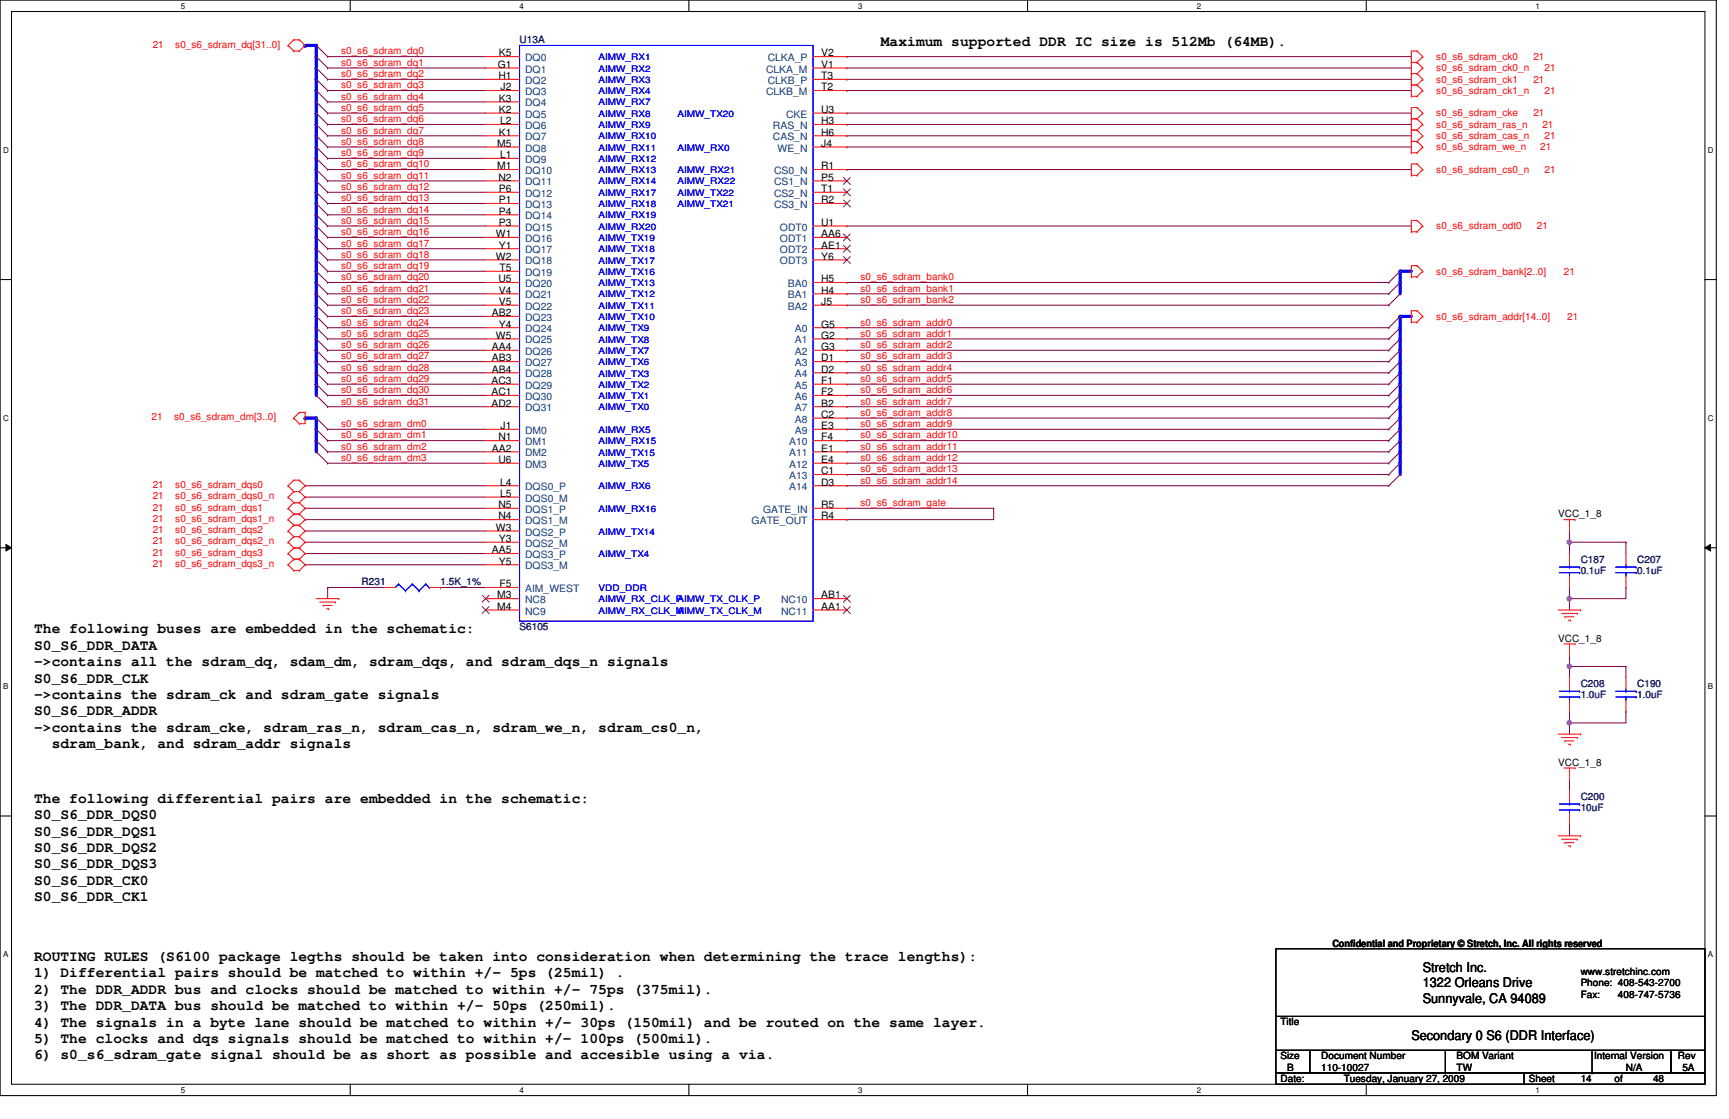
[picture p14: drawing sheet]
<svg xmlns="http://www.w3.org/2000/svg" width="432mm" height="279mm" viewBox="0 0 432 279" stroke-linecap="round" stroke-linejoin="round" font-family="sans-serif">
<defs><g id="words">
<g font-size="3.6">
<text x="220" y="11.5">Maximum supported DDR IC size is 512Mb (64MB).</text>
<text x="8.5" y="158.1">The following buses are embedded in the schematic:</text>
<text x="8.5" y="162.2">S0_S6_DDR_DATA</text>
<text x="8.5" y="166.3">-&gt;contains all the sdram_dq, sdam_dm, sdram_dqs, and sdram_dqs_n signals</text>
<text x="8.5" y="170.4">S0_S6_DDR_CLK</text>
<text x="8.5" y="174.5">-&gt;contains the sdram_ck and sdram_gate signals</text>
<text x="8.5" y="178.6">S0_S6_DDR_ADDR</text>
<text x="8.5" y="182.8">-&gt;contains the sdram_cke, sdram_ras_n, sdram_cas_n, sdram_we_n, sdram_cs0_n,</text>
<text x="12.9" y="186.9">sdram_bank, and sdram_addr signals</text>
<text x="8.5" y="200.4">The following differential pairs are embedded in the schematic:</text>
<text x="8.5" y="204.5">S0_S6_DDR_DQS0</text>
<text x="8.5" y="208.6">S0_S6_DDR_DQS1</text>
<text x="8.5" y="212.7">S0_S6_DDR_DQS2</text>
<text x="8.5" y="216.8">S0_S6_DDR_DQS3</text>
<text x="8.5" y="220.9">S0_S6_DDR_CK0</text>
<text x="8.5" y="225">S0_S6_DDR_CK1</text>
<text x="8.5" y="239.9">ROUTING RULES (S6100 package legths should be taken into consideration when determining the trace lengths):</text>
<text x="8.5" y="244">1) Differential pairs should be matched to within +/- 5ps (25mil) .</text>
<text x="8.5" y="248.1">2) The DDR_ADDR bus and clocks should be matched to within +/- 75ps (375mil).</text>
<text x="8.5" y="252.2">3) The DDR_DATA bus should be matched to within +/- 50ps (250mil).</text>
<text x="8.5" y="256.3">4) The signals in a byte lane should be matched to within +/- 30ps (150mil) and be routed on the same layer.</text>
<text x="8.5" y="260.4">5) The clocks and dqs signals should be matched to within +/- 100ps (500mil).</text>
<text x="8.5" y="264.5">6) s0_s6_sdram_gate signal should be as short as possible and accesible using a via.</text>
</g>
<g font-size="3.3">
<text x="355.3" y="242.7">Stretch Inc.</text>
<text x="355.3" y="246.5">1322 Orleans Drive</text>
<text x="355.3" y="250.4">Sunnyvale, CA 94089</text>
<text x="352.5" y="259.6">Secondary 0 S6 (DDR Interface)</text>
</g>
<g font-size="2.5" fill="#f00">
<text x="38.1" y="11.9">21</text>
<text x="43.8" y="11.9">s0_s6_sdram_dq[31..0]</text>
<text x="85.2" y="16.4">s0_s6_sdram_dq1</text>
<text x="85.2" y="13.6">s0_s6_sdram_dq0</text>
<text x="358.7" y="15">s0_s6_sdram_ck0</text>
<text x="358.7" y="17.8">s0_s6_sdram_ck0_n</text>
<text x="382.9" y="15">21</text>
<text x="385.7" y="17.8">21</text>
<text x="85.2" y="22.1">s0_s6_sdram_dq3</text>
<text x="85.2" y="19.3">s0_s6_sdram_dq2</text>
<text x="358.7" y="20.6">s0_s6_sdram_ck1</text>
<text x="358.7" y="23.5">s0_s6_sdram_ck1_n</text>
<text x="382.9" y="20.6">21</text>
<text x="385.7" y="23.5">21</text>
<text x="85.2" y="27.7">s0_s6_sdram_dq5</text>
<text x="85.2" y="24.9">s0_s6_sdram_dq4</text>
<text x="358.7" y="29.1">s0_s6_sdram_cke</text>
<text x="382.9" y="29.1">21</text>
<text x="85.2" y="33.4">s0_s6_sdram_dq7</text>
<text x="85.2" y="30.5">s0_s6_sdram_dq6</text>
<text x="358.7" y="34.7">s0_s6_sdram_cas_n</text>
<text x="358.7" y="31.9">s0_s6_sdram_ras_n</text>
<text x="385.2" y="31.9">21</text>
<text x="385.7" y="34.7">21</text>
<text x="85.2" y="39">s0_s6_sdram_dq9</text>
<text x="85.2" y="41.8">s0_s6_sdram_dq10</text>
<text x="85.2" y="36.2">s0_s6_sdram_dq8</text>
<text x="358.7" y="37.5">s0_s6_sdram_we_n</text>
<text x="384.6" y="37.5">21</text>
<text x="85.2" y="44.6">s0_s6_sdram_dq11</text>
<text x="85.2" y="47.5">s0_s6_sdram_dq12</text>
<text x="358.7" y="43.2">s0_s6_sdram_cs0_n</text>
<text x="385.7" y="43.2">21</text>
<text x="85.2" y="50.2">s0_s6_sdram_dq13</text>
<text x="85.2" y="53.1">s0_s6_sdram_dq14</text>
<text x="85.2" y="55.9">s0_s6_sdram_dq15</text>
<text x="85.2" y="58.7">s0_s6_sdram_dq16</text>
<text x="358.7" y="57.3">s0_s6_sdram_odt0</text>
<text x="383.8" y="57.3">21</text>
<text x="85.2" y="61.6">s0_s6_sdram_dq17</text>
<text x="85.2" y="64.3">s0_s6_sdram_dq18</text>
<text x="85.2" y="67.2">s0_s6_sdram_dq19</text>
<text x="85.2" y="70">s0_s6_sdram_dq20</text>
<text x="214.9" y="70">s0_s6_sdram_bank0</text>
<text x="358.7" y="68.6">s0_s6_sdram_bank[2..0]</text>
<text x="390.6" y="68.6">21</text>
<text x="85.2" y="72.8">s0_s6_sdram_dq21</text>
<text x="85.2" y="75.6">s0_s6_sdram_dq22</text>
<text x="214.9" y="72.8">s0_s6_sdram_bank1</text>
<text x="214.9" y="75.6">s0_s6_sdram_bank2</text>
<text x="85.2" y="78.4">s0_s6_sdram_dq23</text>
<text x="85.2" y="81.3">s0_s6_sdram_dq24</text>
<text x="214.9" y="81.3">s0_s6_sdram_addr0</text>
<text x="358.7" y="79.8">s0_s6_sdram_addr[14..0]</text>
<text x="391.4" y="79.8">21</text>
<text x="85.2" y="84.1">s0_s6_sdram_dq25</text>
<text x="85.2" y="89.7">s0_s6_sdram_dq27</text>
<text x="85.2" y="86.9">s0_s6_sdram_dq26</text>
<text x="214.9" y="84.1">s0_s6_sdram_addr1</text>
<text x="214.9" y="86.9">s0_s6_sdram_addr2</text>
<text x="214.9" y="89.7">s0_s6_sdram_addr3</text>
<text x="85.2" y="95.4">s0_s6_sdram_dq29</text>
<text x="85.2" y="92.5">s0_s6_sdram_dq28</text>
<text x="214.9" y="95.4">s0_s6_sdram_addr5</text>
<text x="214.9" y="92.5">s0_s6_sdram_addr4</text>
<text x="85.2" y="101">s0_s6_sdram_dq31</text>
<text x="85.2" y="98.2">s0_s6_sdram_dq30</text>
<text x="214.9" y="98.2">s0_s6_sdram_addr6</text>
<text x="214.9" y="101">s0_s6_sdram_addr7</text>
<text x="37.8" y="104.9">21</text>
<text x="43.5" y="104.9">s0_s6_sdram_dm[3..0]</text>
<text x="85.2" y="106.6">s0_s6_sdram_dm0</text>
<text x="214.9" y="103.8">s0_s6_sdram_addr8</text>
<text x="214.9" y="106.6">s0_s6_sdram_addr9</text>
<text x="85.2" y="109.5">s0_s6_sdram_dm1</text>
<text x="85.2" y="112.3">s0_s6_sdram_dm2</text>
<text x="214.9" y="109.5">s0_s6_sdram_addr10</text>
<text x="214.9" y="112.3">s0_s6_sdram_addr11</text>
<text x="85.2" y="115.1">s0_s6_sdram_dm3</text>
<text x="214.9" y="115.1">s0_s6_sdram_addr12</text>
<text x="214.9" y="117.9">s0_s6_sdram_addr13</text>
<text x="38.1" y="121.8">21</text>
<text x="38.1" y="124.7">21</text>
<text x="43.8" y="121.8">s0_s6_sdram_dqs0</text>
<text x="43.8" y="124.7">s0_s6_sdram_dqs0_n</text>
<text x="214.9" y="120.7">s0_s6_sdram_addr14</text>
<text x="38.1" y="127.5">21</text>
<text x="38.1" y="130.3">21</text>
<text x="43.8" y="127.5">s0_s6_sdram_dqs1</text>
<text x="43.8" y="130.3">s0_s6_sdram_dqs1_n</text>
<text x="214.9" y="126.4">s0_s6_sdram_gate</text>
<text x="38.1" y="133.1">21</text>
<text x="38.1" y="135.9">21</text>
<text x="43.8" y="133.1">s0_s6_sdram_dqs2</text>
<text x="43.8" y="135.9">s0_s6_sdram_dqs2_n</text>
<text x="38.1" y="138.8">21</text>
<text x="38.1" y="141.6">21</text>
<text x="43.8" y="138.8">s0_s6_sdram_dqs3</text>
<text x="43.8" y="141.6">s0_s6_sdram_dqs3_n</text>
</g>
<g font-size="2.5" fill="#000080">
<text x="129.8" y="10.8">U13A</text>
<text x="394.8" y="140.5">C187</text>
<text x="394.8" y="143.3">0.1uF</text>
<text x="408.9" y="140.5">C207</text>
<text x="408.9" y="143.3">0.1uF</text>
<text x="90.3" y="146.1">R231</text>
<text x="110" y="146.1">1.5K_1%</text>
<text x="129.8" y="157.4">S6105</text>
<text x="394.8" y="171.4">C208</text>
<text x="408.9" y="171.4">C190</text>
<text x="394.8" y="174.3">1.0uF</text>
<text x="408.9" y="174.3">1.0uF</text>
<text x="394.8" y="199.6">C200</text>
<text x="394.8" y="202.5">10uF</text>
</g>
<g font-size="2.5">
<text x="124.3" y="16.9">G1</text>
<text x="124.6" y="14.1">K5</text>
<text x="205.1" y="14.1">V2</text>
<text x="205.1" y="16.9">V1</text>
<text x="124.5" y="19.8">H1</text>
<text x="125" y="22.6">J2</text>
<text x="205.1" y="19.8">T3</text>
<text x="205.1" y="22.6">T2</text>
<text x="124.6" y="25.4">K3</text>
<text x="124.6" y="28.2">K2</text>
<text x="205.1" y="28.2">U3</text>
<text x="124.6" y="33.9">K1</text>
<text x="124.9" y="31">L2</text>
<text x="205.1" y="33.9">H6</text>
<text x="205.1" y="31">H3</text>
<text x="124.2" y="36.7">M5</text>
<text x="124.9" y="39.5">L1</text>
<text x="205.1" y="36.7">J4</text>
<text x="124.2" y="42.3">M1</text>
<text x="124.5" y="45.1">N2</text>
<text x="124.6" y="48">P6</text>
<text x="205.1" y="42.3">R1</text>
<text x="205.1" y="45.1">P5</text>
<text x="205.1" y="48">T1</text>
<text x="124.6" y="50.8">P1</text>
<text x="124.6" y="53.6">P4</text>
<text x="205.1" y="50.8">R2</text>
<text x="123.9" y="59.2">W1</text>
<text x="124.6" y="56.4">P3</text>
<text x="205.1" y="56.4">U1</text>
<text x="205.1" y="59.2">AA6</text>
<text x="123.9" y="64.9">W2</text>
<text x="124.6" y="62.1">Y1</text>
<text x="205.1" y="62.1">AE1</text>
<text x="205.1" y="64.9">Y6</text>
<text x="124.5" y="70.5">U5</text>
<text x="124.8" y="67.7">T5</text>
<text x="205.1" y="70.5">H5</text>
<text x="124.6" y="73.3">V4</text>
<text x="124.6" y="76.2">V5</text>
<text x="205.1" y="73.3">H4</text>
<text x="205.1" y="76.2">J5</text>
<text x="122.9" y="79">AB2</text>
<text x="124.6" y="81.8">Y4</text>
<text x="205.1" y="81.8">G5</text>
<text x="122.9" y="87.4">AA4</text>
<text x="123.9" y="84.6">W5</text>
<text x="205.1" y="84.6">G2</text>
<text x="205.1" y="87.4">G3</text>
<text x="122.7" y="95.9">AC3</text>
<text x="122.9" y="90.3">AB3</text>
<text x="122.9" y="93">AB4</text>
<text x="205.1" y="90.3">D1</text>
<text x="205.1" y="93">D2</text>
<text x="205.1" y="95.9">F1</text>
<text x="122.7" y="98.7">AC1</text>
<text x="122.7" y="101.5">AD2</text>
<text x="205.1" y="98.7">F2</text>
<text x="205.1" y="101.5">B2</text>
<text x="125" y="107.1">J1</text>
<text x="205.1" y="104.4">C2</text>
<text x="205.1" y="107.1">E3</text>
<text x="122.9" y="112.8">AA2</text>
<text x="124.5" y="110">N1</text>
<text x="205.1" y="110">F4</text>
<text x="205.1" y="112.8">E1</text>
<text x="124.5" y="115.6">U6</text>
<text x="205.1" y="115.6">E4</text>
<text x="205.1" y="118.4">C1</text>
<text x="124.9" y="121.2">L4</text>
<text x="124.9" y="124.1">L5</text>
<text x="205.1" y="121.2">D3</text>
<text x="124.5" y="126.9">N5</text>
<text x="124.5" y="129.7">N4</text>
<text x="205.1" y="126.9">R5</text>
<text x="205.1" y="129.7">R4</text>
<text x="389.1" y="129.2">VCC_1_8</text>
<text x="123.9" y="132.5">W3</text>
<text x="124.6" y="135.3">Y3</text>
<text x="122.9" y="138.2">AA5</text>
<text x="124.6" y="141">Y5</text>
<text x="124.2" y="149.4">M3</text>
<text x="124.8" y="146.6">F5</text>
<text x="205.1" y="149.4">AB1</text>
<text x="124.2" y="152.3">M4</text>
<text x="205.1" y="152.3">AA1</text>
<text x="389.1" y="160.2">VCC_1_8</text>
<text x="389.1" y="191.2">VCC_1_8</text>
<text x="332.7" y="236.4">Confidential and Proprietary © Stretch, Inc. All rights reserved</text>
<text x="394.8" y="243.4">www.stretchinc.com</text>
<text x="394.8" y="246.3">Phone: 408-543-2700</text>
<text x="394.8" y="249.2">Fax:</text>
<text x="404.1" y="249.2">408-747-5736</text>
<text x="319.8" y="256">Title</text>
<text x="319.8" y="264.5">Size</text>
<text x="321.5" y="267.3">B</text>
<text x="329.9" y="264.5">Document Number</text>
<text x="329.9" y="267.3">110-10027</text>
<text x="363.8" y="264.5">BOM Variant</text>
<text x="363.8" y="267.3">TW</text>
<text x="398.1" y="264.5">Internal Version</text>
<text x="406.1" y="267.3">N/A</text>
<text x="419" y="264.5">Rev</text>
<text x="420.2" y="267.3">5A</text>
<text x="319.8" y="270.1">Date:</text>
<text x="335.6" y="270.1">Tuesday, January 27, 2009</text>
<text x="381.8" y="270.1">Sheet</text>
<text x="394.8" y="270.1">14</text>
<text x="403.2" y="270.1">of</text>
<text x="412.8" y="270.1">48</text>
</g>
<g font-size="2.5" fill="#004080">
<text x="131.1" y="15.3">DQ0</text>
<text x="191.7" y="15.3">CLKA_P</text>
<text x="131.1" y="18.1">DQ1</text>
<text x="131.1" y="21">DQ2</text>
<text x="131.1" y="23.7">DQ3</text>
<text x="191.3" y="18.1">CLKA_M</text>
<text x="191.3" y="23.7">CLKB_M</text>
<text x="191.7" y="21">CLKB_P</text>
<text x="131.1" y="26.6">DQ4</text>
<text x="131.1" y="29.4">DQ5</text>
<text x="196.3" y="29.4">CKE</text>
<text x="131.1" y="32.2">DQ6</text>
<text x="131.1" y="35.1">DQ7</text>
<text x="193" y="35.1">CAS_N</text>
<text x="193" y="32.2">RAS_N</text>
<text x="131.1" y="37.8">DQ8</text>
<text x="131.1" y="40.7">DQ9</text>
<text x="194.2" y="37.8">WE_N</text>
<text x="131.1" y="43.5">DQ10</text>
<text x="131.1" y="46.3">DQ11</text>
<text x="193.3" y="43.5">CS0_N</text>
<text x="193.3" y="46.3">CS1_N</text>
<text x="131.1" y="49.1">DQ12</text>
<text x="131.1" y="51.9">DQ13</text>
<text x="193.3" y="49.1">CS2_N</text>
<text x="193.3" y="51.9">CS3_N</text>
<text x="131.1" y="54.8">DQ14</text>
<text x="131.1" y="57.6">DQ15</text>
<text x="194.8" y="57.6">ODT0</text>
<text x="131.1" y="60.4">DQ16</text>
<text x="131.1" y="63.2">DQ17</text>
<text x="194.8" y="60.4">ODT1</text>
<text x="194.8" y="63.2">ODT2</text>
<text x="131.1" y="66">DQ18</text>
<text x="131.1" y="68.9">DQ19</text>
<text x="131.1" y="71.7">DQ20</text>
<text x="194.8" y="66">ODT3</text>
<text x="196.8" y="71.7">BA0</text>
<text x="131.1" y="74.5">DQ21</text>
<text x="131.1" y="77.3">DQ22</text>
<text x="196.8" y="74.5">BA1</text>
<text x="196.8" y="77.3">BA2</text>
<text x="131.1" y="80.1">DQ23</text>
<text x="131.1" y="83">DQ24</text>
<text x="198.5" y="83">A0</text>
<text x="131.1" y="85.8">DQ25</text>
<text x="131.1" y="88.6">DQ26</text>
<text x="198.5" y="85.8">A1</text>
<text x="198.5" y="88.6">A2</text>
<text x="131.1" y="91.4">DQ27</text>
<text x="131.1" y="94.2">DQ28</text>
<text x="198.5" y="91.4">A3</text>
<text x="198.5" y="94.2">A4</text>
<text x="131.1" y="97.1">DQ29</text>
<text x="131.1" y="99.9">DQ30</text>
<text x="198.5" y="97.1">A5</text>
<text x="198.5" y="99.9">A6</text>
<text x="131.1" y="102.7">DQ31</text>
<text x="198.5" y="102.7">A7</text>
<text x="198.5" y="105.5">A8</text>
<text x="131.1" y="108.3">DM0</text>
<text x="131.1" y="111.2">DM1</text>
<text x="131.1" y="114">DM2</text>
<text x="197.1" y="111.2">A10</text>
<text x="197.1" y="114">A11</text>
<text x="198.5" y="108.3">A9</text>
<text x="131.1" y="116.8">DM3</text>
<text x="197.1" y="116.8">A12</text>
<text x="197.1" y="119.6">A13</text>
<text x="131.1" y="122.4">DQS0_P</text>
<text x="131.1" y="125.3">DQS0_M</text>
<text x="197.1" y="122.4">A14</text>
<text x="131.1" y="128.1">DQS1_P</text>
<text x="131.1" y="130.9">DQS1_M</text>
<text x="187.7" y="130.9">GATE_OUT</text>
<text x="190.6" y="128.1">GATE_IN</text>
<text x="131.1" y="133.7">DQS2_P</text>
<text x="131.1" y="136.5">DQS2_M</text>
<text x="131.1" y="139.4">DQS3_P</text>
<text x="131.1" y="142.2">DQS3_M</text>
<text x="131.1" y="147.8">AIM_WEST</text>
<text x="131.1" y="150.6">NC8</text>
<text x="131.1" y="153.5">NC9</text>
<text x="195.1" y="150.6">NC10</text>
<text x="195.1" y="153.5">NC11</text>
</g>
<g font-size="2.2" fill="#00f">
<text x="149.5" y="15.1">AIMW_RX1</text>
<text x="149.5" y="17.9">AIMW_RX2</text>
<text x="149.5" y="23.5">AIMW_RX4</text>
<text x="149.5" y="20.7">AIMW_RX3</text>
<text x="149.5" y="26.3">AIMW_RX7</text>
<text x="149.5" y="29.2">AIMW_RX8</text>
<text x="169.2" y="29.2">AIMW_TX20</text>
<text x="149.5" y="32">AIMW_RX9</text>
<text x="149.5" y="34.8">AIMW_RX10</text>
<text x="149.5" y="40.4">AIMW_RX12</text>
<text x="149.5" y="37.6">AIMW_RX11</text>
<text x="169.2" y="37.6">AIMW_RX0</text>
<text x="149.5" y="46.1">AIMW_RX14</text>
<text x="149.5" y="43.3">AIMW_RX13</text>
<text x="169.2" y="46.1">AIMW_RX22</text>
<text x="169.2" y="43.3">AIMW_RX21</text>
<text x="149.5" y="51.7">AIMW_RX18</text>
<text x="149.5" y="48.9">AIMW_RX17</text>
<text x="169.2" y="51.7">AIMW_TX21</text>
<text x="169.2" y="48.9">AIMW_TX22</text>
<text x="149.5" y="57.4">AIMW_RX20</text>
<text x="149.5" y="54.5">AIMW_RX19</text>
<text x="149.5" y="65.8">AIMW_TX17</text>
<text x="149.5" y="63">AIMW_TX18</text>
<text x="149.5" y="60.2">AIMW_TX19</text>
<text x="149.5" y="71.5">AIMW_TX13</text>
<text x="149.5" y="68.6">AIMW_TX16</text>
<text x="149.5" y="77.1">AIMW_TX11</text>
<text x="149.5" y="74.3">AIMW_TX12</text>
<text x="149.5" y="82.7">AIMW_TX9</text>
<text x="149.5" y="79.9">AIMW_TX10</text>
<text x="149.5" y="88.3">AIMW_TX7</text>
<text x="149.5" y="85.6">AIMW_TX8</text>
<text x="149.5" y="94">AIMW_TX3</text>
<text x="149.5" y="91.2">AIMW_TX6</text>
<text x="149.5" y="99.7">AIMW_TX1</text>
<text x="149.5" y="96.8">AIMW_TX2</text>
<text x="149.5" y="102.4">AIMW_TX0</text>
<text x="149.5" y="113.7">AIMW_TX15</text>
<text x="149.5" y="108.1">AIMW_RX5</text>
<text x="149.5" y="110.9">AIMW_RX15</text>
<text x="149.5" y="116.5">AIMW_TX5</text>
<text x="149.5" y="122.2">AIMW_RX6</text>
<text x="149.5" y="127.8">AIMW_RX16</text>
<text x="149.5" y="133.5">AIMW_TX14</text>
<text x="149.5" y="139.1">AIMW_TX4</text>
<text x="149.5" y="147.6">VDD_DDR</text>
<text x="149.5" y="150.4">AIMW_RX_CLK_P</text>
<text x="149.5" y="153.2">AIMW_RX_CLK_M</text>
<text x="169.2" y="150.4">AIMW_TX_CLK_P</text>
<text x="169.2" y="153.2">AIMW_TX_CLK_M</text>
</g>
<g font-size="2">
<text x="45.2" y="2.2">5</text>
<text x="129.8" y="2.2">4</text>
<text x="214.3" y="2.2">3</text>
<text x="298.9" y="2.2">2</text>
<text x="383.5" y="2.2">1</text>
<text x=".8" y="38.1">D</text>
<text x="426.5" y="38.1">D</text>
<text x=".8" y="105.1">C</text>
<text x="426.5" y="105.1">C</text>
<text x=".8" y="172">B</text>
<text x="426.5" y="172">B</text>
<text x=".8" y="239">A</text>
<text x="426.5" y="239">A</text>
<text x="45.2" y="272.9">5</text>
<text x="129.8" y="272.9">4</text>
<text x="214.3" y="272.9">3</text>
<text x="298.9" y="272.9">2</text>
<text x="383.5" y="272.9">1</text>
</g>
</g></defs>
<path d="M0 0h428.6v273.6h-428.6zM2.9 2.9h422.9v267.8h-422.9z" fill="none" stroke="#000" stroke-width=".25"/>
<g fill="#fff">
<path d="M45.2 .4h1.1v2.2h-1.1z"/>
<path d="M45.2 271.1h1.1v2.2h-1.1z"/>
</g>
<path d="M87.5 0v2.9M87.5 270.7v2.9" fill="none" stroke="#000" stroke-width=".25"/>
<g fill="#fff">
<path d="M129.8 .4h1.1v2.2h-1.1z"/>
<path d="M129.8 271.1h1.1v2.2h-1.1z"/>
</g>
<path d="M172 0v2.9M172 270.7v2.9" fill="none" stroke="#000" stroke-width=".25"/>
<g fill="#fff">
<path d="M214.3 .4h1.1v2.2h-1.1z"/>
<path d="M214.3 271.1h1.1v2.2h-1.1z"/>
</g>
<path d="M256.6 0v2.9M256.6 270.7v2.9" fill="none" stroke="#000" stroke-width=".25"/>
<g fill="#fff">
<path d="M298.9 .4h1.1v2.2h-1.1z"/>
<path d="M298.9 271.1h1.1v2.2h-1.1z"/>
</g>
<path d="M341.2 0v2.9M341.2 270.7v2.9" fill="none" stroke="#000" stroke-width=".25"/>
<g fill="#fff">
<path d="M383.5 .4h1.1v2.2h-1.1z"/>
<path d="M383.5 271.1h1.1v2.2h-1.1z"/>
<path d="M.8 36.3h1.4v2.3h-1.4z"/>
<path d="M426.5 36.3h1.4v2.3h-1.4z"/>
<path d="M.8 103.3h1.4v2.2h-1.4z"/>
<path d="M426.5 103.3h1.4v2.2h-1.4z"/>
</g>
<path d="M0 69.8h2.9M425.8 69.8h2.8" fill="none" stroke="#000" stroke-width=".25"/>
<g fill="#fff">
<path d="M.8 170.2h1.3v2.3h-1.3z"/>
<path d="M426.5 170.2h1.3v2.3h-1.3z"/>
</g>
<path d="M0 136.8h2.9M1.5 135.9l1.4 .9-1.4 .8zM425.8 136.8l1.4-.9v1.7zM425.8 136.8h2.8" fill="none" stroke="#000" stroke-width=".25"/>
<path d="M1.5 135.9l1.4 .9-1.4 .8zM425.8 136.8l1.4-.9v1.7z" fill="#000"/>
<g fill="#fff">
<path d="M.8 237.2h1.3v2.2h-1.3z"/>
<path d="M426.5 237.2h1.3v2.2h-1.3z"/>
</g>
<path d="M0 203.8h2.9M425.8 203.8h2.8" fill="none" stroke="#000" stroke-width=".25"/>
<path d="M392 132.6h.1M392 132.6v2.8" fill="none" stroke="#800040" stroke-width=".25"/>
<circle cx="391.9" cy="135.4" r=".56" fill="#f0f"/>
<circle cx="391.9" cy="135.4" r=".56" fill="none" stroke="#f0f" stroke-width=".25"/>
<path d="M392 135.4h.1M392 135.4v2.8M392 135.4h14.1M406.1 135.4h.1M406.1 135.4v2.8M392 149.5h.1M392 149.5v2.8M392 149.5h14.1" fill="none" stroke="#800040" stroke-width=".25"/>
<circle cx="391.9" cy="149.5" r=".56" fill="#f0f"/>
<circle cx="391.9" cy="149.5" r=".56" fill="none" stroke="#f0f" stroke-width=".25"/>
<path d="M392 146.7h.1M392 146.7v2.8M406.1 146.7h.1M406.1 146.7v2.8M392 163.6h.1M392 163.6v2.8" fill="none" stroke="#800040" stroke-width=".25"/>
<circle cx="391.9" cy="166.4" r=".56" fill="#f0f"/>
<circle cx="391.9" cy="166.4" r=".56" fill="none" stroke="#f0f" stroke-width=".25"/>
<path d="M392 166.4h.1M392 166.4v2.8M392 166.4h14.1M406.1 166.4h.1M406.1 166.4v2.8M392 180.5h.1M392 180.5v2.8M392 180.5h14.1" fill="none" stroke="#800040" stroke-width=".25"/>
<circle cx="391.9" cy="180.5" r=".56" fill="#f0f"/>
<circle cx="391.9" cy="180.5" r=".56" fill="none" stroke="#f0f" stroke-width=".25"/>
<g fill="none" stroke="#800040" stroke-width=".25">
<path d="M81.8 17h.1M81.8 19.8h.1M81.8 17h39.5M81.8 19.8h39.5M81.8 22.6h.1M81.8 28.2h.1M81.8 33.9h.1M81.8 31.1h.1M81.8 25.4h.1M81.8 22.6h39.5M81.8 28.2h39.5M81.8 33.9h39.5"/>
<path d="M81.8 31.1h39.5M81.8 25.4h39.5M211.5 95.9h.1M211.5 98.7h.1M211.5 95.9h135.3M211.5 98.7h135.3M211.5 101.6h.1M211.5 104.4h.1M211.5 107.2h.1M211.5 101.6h135.3M211.5 104.4h135.3M211.5 107.2h135.3"/>
<path d="M392 177.7h.1M392 177.7v2.8M406.1 177.7h.1M406.1 177.7v2.8M392 194.6h.1M392 194.6v2.8M392 205.9h.1M392 205.9v2.8"/>
</g>
<path d="M349.7 93.1v2.8" fill="none" stroke="#00f" stroke-width=".8"/>
<circle cx="349.7" cy="93.1" r=".4" fill="#00f"/>
<path d="M349.7 87.5v2.8" fill="none" stroke="#00f" stroke-width=".8"/>
<circle cx="349.7" cy="87.5" r=".4" fill="#00f"/>
<path d="M349.7 98.7v2.9" fill="none" stroke="#00f" stroke-width=".8"/>
<circle cx="349.7" cy="98.7" r=".4" fill="#00f"/>
<path d="M349.7 104.4v2.8" fill="none" stroke="#00f" stroke-width=".8"/>
<circle cx="349.7" cy="104.4" r=".4" fill="#00f"/>
<path d="M79 17v2.8" fill="none" stroke="#00f" stroke-width=".8"/>
<circle cx="79" cy="17" r=".4" fill="#00f"/>
<path d="M79 22.6v2.8" fill="none" stroke="#00f" stroke-width=".8"/>
<circle cx="79" cy="22.6" r=".4" fill="#00f"/>
<path d="M79 28.2v2.9" fill="none" stroke="#00f" stroke-width=".8"/>
<circle cx="79" cy="28.2" r=".4" fill="#00f"/>
<path d="M79 48v2.8" fill="none" stroke="#00f" stroke-width=".8"/>
<circle cx="79" cy="48" r=".4" fill="#00f"/>
<path d="M79 39.5v2.8" fill="none" stroke="#00f" stroke-width=".8"/>
<circle cx="79" cy="39.5" r=".4" fill="#00f"/>
<path d="M79 53.6v2.8" fill="none" stroke="#00f" stroke-width=".8"/>
<circle cx="79" cy="53.6" r=".4" fill="#00f"/>
<path d="M79 64.9v2.8" fill="none" stroke="#00f" stroke-width=".8"/>
<circle cx="79" cy="64.9" r=".4" fill="#00f"/>
<path d="M79 73.4v2.8" fill="none" stroke="#00f" stroke-width=".8"/>
<circle cx="79" cy="73.4" r=".4" fill="#00f"/>
<path d="M79 84.6v2.9" fill="none" stroke="#00f" stroke-width=".8"/>
<circle cx="79" cy="84.6" r=".4" fill="#00f"/>
<path d="M79 95.9v2.8" fill="none" stroke="#00f" stroke-width=".8"/>
<circle cx="79" cy="95.9" r=".4" fill="#00f"/>
<path d="M79 110v2.8" fill="none" stroke="#00f" stroke-width=".8"/>
<circle cx="79" cy="110" r=".4" fill="#00f"/>
<g fill="none" stroke="#800040" stroke-width=".25">
<path d="M81.8 39.5h.1M81.8 36.7h.1M81.8 39.5h39.5M81.8 36.7h39.5M81.8 45.2h.1M81.8 42.3h.1M81.8 50.8h.1M81.8 56.4h.1M81.8 53.6h.1M81.8 48h.1M81.8 59.3h.1M81.8 45.2h39.5"/>
<path d="M81.8 42.3h39.5M81.8 50.8h39.5M81.8 56.4h39.5M81.8 53.6h39.5M81.8 48h39.5M81.8 59.3h39.5M81.8 62.1h.1M81.8 67.7h.1M81.8 64.9h.1M81.8 73.4h.1M81.8 79h.1M81.8 76.2h.1"/>
<path d="M81.8 70.5h.1M81.8 62.1h39.5M81.8 67.7h39.5M81.8 64.9h39.5M81.8 73.4h39.5M81.8 79h39.5M81.8 76.2h39.5M81.8 70.5h39.5M81.8 84.6h.1M81.8 90.3h.1M81.8 87.5h.1M81.8 95.9h.1"/>
<path d="M81.8 98.7h.1M81.8 93.1h.1M81.8 81.8h.1M81.8 84.6h39.5M81.8 90.3h39.5M81.8 87.5h39.5M81.8 95.9h39.5M81.8 98.7h39.5M81.8 93.1h39.5M81.8 81.8h39.5M81.8 101.6h.1M81.8 101.6h39.5"/>
<path d="M211.5 110h.1M211.5 112.8h.1M211.5 115.7h.1M211.5 110h135.3M211.5 112.8h135.3M211.5 115.7h135.3"/>
</g>
<path d="M349.7 84.6v2.9" fill="none" stroke="#00f" stroke-width=".8"/>
<circle cx="349.7" cy="84.6" r=".4" fill="#00f"/>
<path d="M349.7 81.8v2.8" fill="none" stroke="#00f" stroke-width=".8"/>
<circle cx="349.7" cy="81.8" r=".4" fill="#00f"/>
<path d="M349.7 79v2.8" fill="none" stroke="#00f" stroke-width=".8"/>
<circle cx="349.7" cy="79" r=".4" fill="#00f"/>
<path d="M349.7 90.3v2.8" fill="none" stroke="#00f" stroke-width=".8"/>
<circle cx="349.7" cy="90.3" r=".4" fill="#00f"/>
<path d="M349.7 95.9v2.8" fill="none" stroke="#00f" stroke-width=".8"/>
<circle cx="349.7" cy="95.9" r=".4" fill="#00f"/>
<path d="M349.7 101.6v2.8" fill="none" stroke="#00f" stroke-width=".8"/>
<circle cx="349.7" cy="101.6" r=".4" fill="#00f"/>
<path d="M79 11.3v2.8" fill="none" stroke="#00f" stroke-width=".8"/>
<circle cx="79" cy="11.3" r=".4" fill="#00f"/>
<path d="M79 14.1v2.9" fill="none" stroke="#00f" stroke-width=".8"/>
<circle cx="79" cy="14.1" r=".4" fill="#00f"/>
<path d="M79 19.8v2.8" fill="none" stroke="#00f" stroke-width=".8"/>
<circle cx="79" cy="19.8" r=".4" fill="#00f"/>
<path d="M349.7 107.2v2.8" fill="none" stroke="#00f" stroke-width=".8"/>
<circle cx="349.7" cy="107.2" r=".4" fill="#00f"/>
<path d="M79 25.4v2.8" fill="none" stroke="#00f" stroke-width=".8"/>
<circle cx="79" cy="25.4" r=".4" fill="#00f"/>
<path d="M79 31.1v2.8" fill="none" stroke="#00f" stroke-width=".8"/>
<circle cx="79" cy="31.1" r=".4" fill="#00f"/>
<path d="M79 33.9v2.8" fill="none" stroke="#00f" stroke-width=".8"/>
<circle cx="79" cy="33.9" r=".4" fill="#00f"/>
<path d="M79 36.7v2.8" fill="none" stroke="#00f" stroke-width=".8"/>
<circle cx="79" cy="36.7" r=".4" fill="#00f"/>
<path d="M79 45.2v2.8" fill="none" stroke="#00f" stroke-width=".8"/>
<circle cx="79" cy="45.2" r=".4" fill="#00f"/>
<path d="M79 42.3v2.9" fill="none" stroke="#00f" stroke-width=".8"/>
<circle cx="79" cy="42.3" r=".4" fill="#00f"/>
<path d="M79 50.8v2.8" fill="none" stroke="#00f" stroke-width=".8"/>
<circle cx="79" cy="50.8" r=".4" fill="#00f"/>
<path d="M79 59.3v2.8" fill="none" stroke="#00f" stroke-width=".8"/>
<circle cx="79" cy="59.3" r=".4" fill="#00f"/>
<path d="M79 56.4v2.9" fill="none" stroke="#00f" stroke-width=".8"/>
<circle cx="79" cy="56.4" r=".4" fill="#00f"/>
<path d="M79 62.1v2.8" fill="none" stroke="#00f" stroke-width=".8"/>
<circle cx="79" cy="62.1" r=".4" fill="#00f"/>
<path d="M79 67.7v2.8" fill="none" stroke="#00f" stroke-width=".8"/>
<circle cx="79" cy="67.7" r=".4" fill="#00f"/>
<path d="M79 70.5v2.9" fill="none" stroke="#00f" stroke-width=".8"/>
<circle cx="79" cy="70.5" r=".4" fill="#00f"/>
<path d="M79 79v2.8" fill="none" stroke="#00f" stroke-width=".8"/>
<circle cx="79" cy="79" r=".4" fill="#00f"/>
<path d="M79 76.2v2.8" fill="none" stroke="#00f" stroke-width=".8"/>
<circle cx="79" cy="76.2" r=".4" fill="#00f"/>
<path d="M79 81.8v2.8" fill="none" stroke="#00f" stroke-width=".8"/>
<circle cx="79" cy="81.8" r=".4" fill="#00f"/>
<path d="M79 93.1v2.8" fill="none" stroke="#00f" stroke-width=".8"/>
<circle cx="79" cy="93.1" r=".4" fill="#00f"/>
<path d="M79 90.3v2.8" fill="none" stroke="#00f" stroke-width=".8"/>
<circle cx="79" cy="90.3" r=".4" fill="#00f"/>
<path d="M79 87.5v2.8" fill="none" stroke="#00f" stroke-width=".8"/>
<circle cx="79" cy="87.5" r=".4" fill="#00f"/>
<path d="M79 107.2v2.8" fill="none" stroke="#00f" stroke-width=".8"/>
<circle cx="79" cy="107.2" r=".4" fill="#00f"/>
<path d="M79 104.4v2.8" fill="none" stroke="#00f" stroke-width=".8"/>
<circle cx="79" cy="104.4" r=".4" fill="#00f"/>
<path d="M211.5 81.8h.1M211.5 84.6h.1M211.5 81.8h135.3M211.5 84.6h135.3M81.8 110h.1M81.8 115.7h.1M81.8 112.8h.1M81.8 107.2h.1M81.8 110h39.5M81.8 115.7h39.5M81.8 112.8h39.5M81.8 107.2h39.5" fill="none" stroke="#800040" stroke-width=".25"/>
<path d="M349.7 67.7v2.8" fill="none" stroke="#00f" stroke-width=".8"/>
<circle cx="349.7" cy="67.7" r=".4" fill="#00f"/>
<path d="M349.7 67.7h2.8" fill="none" stroke="#00f" stroke-width=".8"/>
<circle cx="349.7" cy="67.7" r=".4" fill="#00f"/>
<g fill="none" stroke="#800040" stroke-width=".25">
<path d="M81.8 14.1h.1M81.8 14.1h39.5M211.5 14.1h.1M211.5 17h.1M211.5 19.8h.1M211.5 14.1h141M211.5 17h141M211.5 19.8h141M211.5 22.6h.1M211.5 33.9h.1M211.5 36.7h.1M211.5 28.2h.1"/>
<path d="M211.5 31.1h.1M211.5 22.6h141M211.5 33.9h141M211.5 36.7h141M211.5 28.2h141M211.5 31.1h141M211.5 42.3h.1M211.5 56.4h.1M211.5 42.3h141M211.5 56.4h141M211.5 70.5h.1M211.5 70.5h135.3"/>
<path d="M211.5 87.5h.1M211.5 90.3h.1M211.5 87.5h135.3M211.5 90.3h135.3"/>
</g>
<path d="M349.7 79h2.8" fill="none" stroke="#00f" stroke-width=".8"/>
<circle cx="349.7" cy="79" r=".4" fill="#00f"/>
<path d="M349.7 110v2.8" fill="none" stroke="#00f" stroke-width=".8"/>
<circle cx="349.7" cy="110" r=".4" fill="#00f"/>
<g fill="none" stroke="#800040" stroke-width=".25">
<path d="M211.5 93.1h.1M211.5 93.1h135.3M76.2 121.3h.1M76.2 124.1h.1M76.2 126.9h.1M76.2 129.8h.1M76.2 132.6h.1M76.2 135.4h.1M76.2 138.2h.1M76.2 126.9h45.1M76.2 129.8h45.1M76.2 121.3h45.1"/>
<path d="M76.2 124.1h45.1M76.2 132.6h45.1M76.2 135.4h45.1M76.2 138.2h45.1M211.5 126.9h.1M211.5 129.8h.1M211.5 126.9h36.7M248.2 126.9h.1M248.2 126.9v2.9h-36.7M76.2 141h.1M76.2 141h45.1"/>
</g>
<path d="M76.2 11.3h2.8" fill="none" stroke="#00f" stroke-width=".8"/>
<circle cx="76.2" cy="11.3" r=".4" fill="#00f"/>
<path d="M76.2 104.4h2.8" fill="none" stroke="#00f" stroke-width=".8"/>
<circle cx="76.2" cy="104.4" r=".4" fill="#00f"/>
<path d="M211.5 73.4h.1M211.5 76.2h.1M211.5 73.4h135.3M211.5 76.2h135.3M81.8 146.7h.1M81.8 146.7h14.1M81.8 146.7v2.8M110 146.7h.1M110 146.7h11.3" fill="none" stroke="#800040" stroke-width=".25"/>
<path d="M349.7 70.5v2.9" fill="none" stroke="#00f" stroke-width=".8"/>
<circle cx="349.7" cy="70.5" r=".4" fill="#00f"/>
<path d="M211.5 118.5h.1M211.5 118.5h135.3M211.5 121.3h.1M211.5 121.3h135.3" fill="none" stroke="#800040" stroke-width=".25"/>
<path d="M349.7 115.7v2.8" fill="none" stroke="#00f" stroke-width=".8"/>
<circle cx="349.7" cy="115.7" r=".4" fill="#00f"/>
<path d="M349.7 112.8v2.9" fill="none" stroke="#00f" stroke-width=".8"/>
<circle cx="349.7" cy="112.8" r=".4" fill="#00f"/>
<g fill="none" stroke="#f00" stroke-width=".25">
<path d="M72 11.3h.1M72 11.3l1.4 1.4M73.4 9.9h.1M73.4 12.7h.1M73.4 9.9l-1.4 1.4M73.4 9.9h1.4M73.4 12.7h1.4M74.8 12.7h.1M74.8 9.9h.1M74.8 9.9l1.4 1.4-1.4 1.4M121.3 14.1h8.5M121.3 17h8.5"/>
<path d="M121.3 19.8h8.5M203.1 14.1h8.4M203.1 17h8.4M203.1 19.8h8.4M352.5 15.6h.1M352.5 18.4h.1M352.5 15.6h1.4M352.5 18.4h1.4M353.9 15.6h.1M353.9 12.7h.1M353.9 18.4h.1M353.9 12.7h-1.4v11.3"/>
<path d="M353.9 12.7l1.4 1.4M353.9 15.6l1.4 1.4M353.9 18.4l1.4 1.4M355.3 14.1h.1M355.3 17h.1M355.3 19.8h.1M355.3 14.1l-1.4 1.5M355.3 17l-1.4 1.4M355.3 19.8l-1.4 1.4M121.3 22.6h8.5M121.3 25.4h8.5M121.3 28.2h8.5"/>
<path d="M121.3 31.1h8.5M121.3 33.9h8.5M121.3 36.7h8.5M121.3 39.5h8.5M203.1 22.6h8.4M203.1 28.2h8.4M203.1 31.1h8.4M203.1 33.9h8.4M203.1 36.7h8.4M352.5 21.2h.1M352.5 24h.1M352.5 35.3h.1"/>
<path d="M352.5 38.1h.1M352.5 29.7h.1M352.5 32.5h.1M352.5 21.2h1.4M352.5 24h1.4M352.5 35.3h1.4M352.5 32.5h1.4M352.5 38.1h1.4M352.5 29.7h1.4M353.9 21.2h.1M353.9 24h.1M353.9 35.3h.1"/>
<path d="M353.9 32.5h.1M353.9 38.1h.1M353.9 29.7h.1M353.9 26.8h.1M353.9 26.8h-1.4v11.3M353.9 21.2l1.4 1.4M353.9 32.5l1.4 1.4M353.9 35.3l1.4 1.4M353.9 26.8l1.4 1.4M353.9 29.7l1.4 1.4M355.3 22.6h.1M355.3 33.9h.1"/>
<path d="M355.3 36.7h.1M355.3 28.2h.1M355.3 31.1h.1M355.3 22.6l-1.4 1.4M355.3 33.9l-1.4 1.4M355.3 36.7l-1.4 1.4M355.3 28.2l-1.4 1.5M355.3 31.1l-1.4 1.4M121.3 42.3h8.5M121.3 45.2h8.5M121.3 48h8.5M121.3 50.8h8.5"/>
<path d="M121.3 53.6h8.5M121.3 56.4h8.5M121.3 59.3h8.5M203.1 42.3h8.4M203.1 45.2h8.4M203.1 48h8.4M203.1 50.8h8.4M203.1 56.4h8.4M203.1 59.3h8.4M352.5 43.8h.1M352.5 57.9h.1M352.5 43.8h1.4"/>
<path d="M352.5 57.9h1.4M353.9 43.8h.1M353.9 40.9h.1M353.9 57.9h.1M353.9 55h.1M353.9 40.9h-1.4v2.9M353.9 55h-1.4v2.9M353.9 40.9l1.4 1.4M353.9 55l1.4 1.4M355.3 42.3h.1M355.3 56.4h.1M355.3 42.3l-1.4 1.5"/>
<path d="M355.3 56.4l-1.4 1.5M121.3 62.1h8.5M121.3 64.9h8.5M121.3 67.7h8.5M121.3 70.5h8.5M121.3 73.4h8.5M121.3 76.2h8.5M121.3 79h8.5M203.1 62.1h8.4M203.1 64.9h8.4M203.1 70.5h8.4M203.1 73.4h8.4"/>
<path d="M203.1 76.2h8.4M352.5 69.1h.1M352.5 69.1h1.4M353.9 77.6h.1M353.9 69.1h.1M353.9 66.3h.1M353.9 66.3h-1.4v2.8M353.9 77.6h-1.4v2.8M353.9 77.6l1.4 1.4M353.9 66.3l1.4 1.4M355.3 79h.1M355.3 67.7h.1"/>
<path d="M355.3 79l-1.4 1.4M355.3 67.7l-1.4 1.4M121.3 81.8h8.5M121.3 84.6h8.5M121.3 87.5h8.5M121.3 90.3h8.5M121.3 93.1h8.5M121.3 95.9h8.5M121.3 98.7h8.5M203.1 81.8h8.4M203.1 84.6h8.4M203.1 87.5h8.4"/>
<path d="M203.1 90.3h8.4M203.1 93.1h8.4M203.1 95.9h8.4M203.1 98.7h8.4M352.5 80.4h.1M352.5 80.4h1.4M353.9 80.4h.1M73.4 119.9h.1M73.4 104.4h.1M73.4 119.9l-1.4 1.4M73.4 119.9h1.4M73.4 104.4l1.4 1.4"/>
<path d="M74.8 119.9h.1M74.8 103h.1M74.8 105.8h.1M74.8 119.9l1.4 1.4-1.4 1.4M74.8 103l-1.4 1.4M74.8 103h1.4M76.2 103h.1M76.2 103v2.8h-1.4M121.3 101.6h8.5M121.3 107.2h8.5M121.3 110h8.5M121.3 112.8h8.5"/>
<path d="M121.3 115.7h8.5M203.1 101.6h8.4M203.1 104.4h8.4M203.1 107.2h8.4M203.1 110h8.4M203.1 112.8h8.4M203.1 115.7h8.4M203.1 118.5h8.4M72 121.3h.1M72 124.1h.1M72 126.9h.1M72 129.8h.1"/>
<path d="M72 132.6h.1M72 135.4h.1M72 138.2h.1M72 121.3l1.4 1.4M72 124.1l1.4 1.4M72 126.9l1.4 1.5M72 129.8l1.4 1.3M72 132.6l1.4 1.4M72 135.4l1.4 1.4M72 138.2l1.4 1.4M73.4 122.7h.1M73.4 125.5h.1"/>
<path d="M73.4 128.4h.1M73.4 131.1h.1M73.4 134h.1M73.4 136.8h.1M73.4 139.6h.1M73.4 122.7h1.4M73.4 122.7l-1.4 1.4M73.4 125.5h1.4M73.4 125.5l-1.4 1.4M73.4 128.4h1.4M73.4 128.4l-1.4 1.4M73.4 131.1h1.4"/>
<path d="M73.4 131.1l-1.4 1.5M73.4 134h1.4M73.4 134l-1.4 1.4M73.4 136.8h1.4M73.4 136.8l-1.4 1.4M73.4 139.6h1.4M73.4 139.6l-1.4 1.4M74.8 122.7h.1M74.8 125.5h.1M74.8 128.4h.1M74.8 131.1h.1M74.8 134h.1"/>
<path d="M74.8 136.8h.1M74.8 139.6h.1M74.8 122.7l1.4 1.4-1.4 1.4M74.8 125.5l1.4 1.4-1.4 1.5M74.8 128.4l1.4 1.4-1.4 1.3M74.8 131.1l1.4 1.5-1.4 1.4M74.8 134l1.4 1.4-1.4 1.4M74.8 136.8l1.4 1.4-1.4 1.4M74.8 139.6l1.4 1.4-1.4 1.5M121.3 129.8h8.5M121.3 121.3h8.5M121.3 126.9h8.5"/>
<path d="M121.3 124.1h8.5M121.3 132.6h8.5M121.3 135.4h8.5M121.3 138.2h8.5M203.1 129.8h8.4M203.1 121.3h8.4M203.1 126.9h8.4M390.6 129.8h2.8M392 132.6h.1M392 129.8v2.8M392 138.2v2.8M393.4 129.8h.1"/>
<path d="M406.1 138.2v2.8M72 141h.1M72 141l1.4 1.5M73.4 142.5h.1M73.4 142.5h1.4M74.8 142.5h.1M79 149.5h5.6M79.8 150.3h4M80.7 151.2h.1M80.7 151.2h2.2M81.5 152h.6M82.1 152h.1"/>
<path d="M83.8 150.3h.1M84.6 149.5h.1M95.9 146.7h2.8M107.2 146.7h2.8M121.3 152.3h8.5M121.3 149.5h8.5M121.3 146.7h8.5M121.3 141h8.5M203.1 152.3h8.4M203.1 149.5h8.4M389.1 152.3h5.7M390 153.2h3.9"/>
<path d="M390.8 154h.1M390.8 154h2.3M391.7 154.9h.5M392 143.8v2.9M392.2 154.9h.1M393.9 153.2h.1M394.8 152.3h.1M406.1 143.8v2.9M390.6 160.8h2.8M392 163.6h.1M392 160.8v2.8M392 169.2v2.8"/>
<path d="M392 174.9v2.8M393.4 160.8h.1M406.1 169.2v2.8M406.1 174.9v2.8M389.1 183.3h5.7M390 184.1h3.9M390.6 191.8h2.8M390.8 185h.1M390.8 185h2.3M391.7 185.8h.5M392 194.6h.1M392 191.8v2.8"/>
<path d="M392 197.4v2.8M392.2 185.8h.1M393.4 191.8h.1M393.9 184.1h.1M394.8 183.3h.1M389.1 208.7h5.7M390 209.5h3.9M390.8 210.4h.1M390.8 210.4h2.3M391.7 211.2h.5M392 203.1v2.8M392.2 211.2h.1"/>
<path d="M393.9 209.5h.1M394.8 208.7h.1"/>
</g>
<g fill="none" stroke="#800040" stroke-width=".25">
<path d="M79 11.3h.1M79 14.1h.1M79 17h.1M79 19.8h.1M79 11.3l2.8 2.8M79 14.1l2.8 2.9M79 17l2.8 2.8M79 19.8l2.8 2.8M79 22.6h.1M79 25.4h.1M79 28.2h.1M79 31.1h.1"/>
<path d="M79 33.9h.1M79 36.7h.1M79 39.5h.1M79 22.6l2.8 2.8M79 25.4l2.8 2.8M79 28.2l2.8 2.9M79 31.1l2.8 2.8M79 33.9l2.8 2.8M79 36.7l2.8 2.8M79 39.5l2.8 2.8M79 42.3h.1M79 45.2h.1"/>
<path d="M79 48h.1M79 50.8h.1M79 53.6h.1M79 56.4h.1M79 59.3h.1M79 42.3l2.8 2.9M79 45.2l2.8 2.8M79 48l2.8 2.8M79 50.8l2.8 2.8M79 53.6l2.8 2.8M79 56.4l2.8 2.9M79 59.3l2.8 2.8"/>
<path d="M79 62.1h.1M79 64.9h.1M79 67.7h.1M79 70.5h.1M79 73.4h.1M79 76.2h.1M79 79h.1M79 62.1l2.8 2.8M79 64.9l2.8 2.8M79 67.7l2.8 2.8M79 70.5l2.8 2.9M79 73.4l2.8 2.8"/>
<path d="M79 76.2l2.8 2.8M79 79l2.8 2.8M346.8 73.4h.1M346.8 70.5h.1M346.8 76.2h.1M349.7 79l-2.9 2.8M349.7 70.5l-2.9 2.9M349.7 67.7l-2.9 2.8M349.7 73.4l-2.9 2.8M79 81.8h.1M79 84.6h.1M79 87.5h.1"/>
<path d="M79 90.3h.1M79 93.1h.1M79 95.9h.1M79 98.7h.1M79 81.8l2.8 2.8M79 84.6l2.8 2.9M79 87.5l2.8 2.8M79 90.3l2.8 2.8M79 93.1l2.8 2.8M79 95.9l2.8 2.8M79 98.7l2.8 2.9M346.8 81.8h.1"/>
<path d="M346.8 84.6h.1M346.8 87.5h.1M346.8 90.3h.1M346.8 93.1h.1M346.8 95.9h.1M346.8 98.7h.1M349.7 81.8l-2.9 2.8M349.7 84.6l-2.9 2.9M349.7 87.5l-2.9 2.8M349.7 90.3l-2.9 2.8M349.7 93.1l-2.9 2.8M349.7 95.9l-2.9 2.8"/>
<path d="M349.7 98.7l-2.9 2.9M79 104.4h.1M79 107.2h.1M79 110h.1M79 112.8h.1M79 104.4l2.8 2.8M79 107.2l2.8 2.8M79 110l2.8 2.8M79 112.8l2.8 2.9M346.8 101.6h.1M346.8 104.4h.1M346.8 107.2h.1"/>
<path d="M346.8 110h.1M346.8 112.8h.1M346.8 115.7h.1M346.8 118.5h.1M349.7 101.6l-2.9 2.8M349.7 104.4l-2.9 2.8M349.7 107.2l-2.9 2.8M349.7 110l-2.9 2.8M349.7 112.8l-2.9 2.9M349.7 115.7l-2.9 2.8M349.7 118.5l-2.9 2.8M346.8 121.3h.1"/>
</g>
<path d="M318.6 236.9h107.2v16.9h-107.2zM318.6 253.8h107.2v8.5h-107.2zM318.6 267.9h62.1v2.8h-62.1zM318.6 262.3h8.5v5.6h-8.5zM327.1 262.3h90.2v5.6h-90.2zM360.9 267.9h.1M360.9 262.3v5.6M380.7 267.9h45.1v2.8h-45.1zM397.6 267.9h.1M397.6 262.3v5.6M417.3 262.3h8.5v5.6h-8.5z" fill="none" stroke="#000" stroke-width=".25"/>
<g fill="none" stroke="#00f" stroke-width=".25">
<path d="M129.8 11.3h73.3v143.8h-73.3zM99.6 145.8h.1M99.6 145.8l1.7 1.7M99.6 145.8l-.9 .9M101.3 147.5h.1M103 145.8h.1M103 145.8l1.6 1.7M103 145.8l-1.7 1.7M104.6 147.5h.1M106.3 145.8h.1M106.3 145.8l.9 .9M106.3 145.8l-1.7 1.7"/>
<path d="M107.2 146.7h.1M389.4 143h5.1M389.4 141.6h5.1M392 141.6h.1M392 143h.1M392 141v.6M392 143v.8M394.5 143h.1M394.5 141.6h.1M403.5 143h5.1M403.5 141.6h5.1M406.1 141.6h.1"/>
<path d="M406.1 143h.1M406.1 141v.6M406.1 143v.8M408.6 143h.1M408.6 141.6h.1M389.4 174h5.1M389.4 172.6h5.1M392 172.6h.1M392 174h.1M392 172v.6M392 174v.9M394.5 174h.1"/>
<path d="M394.5 172.6h.1M403.5 174h5.1M403.5 172.6h5.1M406.1 172.6h.1M406.1 174h.1M406.1 172v.6M406.1 174v.9M408.6 174h.1M408.6 172.6h.1M389.4 202.2h5.1M389.4 200.8h5.1M392 200.8h.1"/>
<path d="M392 202.2h.1M392 200.2v.6M392 202.2v.9M394.5 202.2h.1M394.5 200.8h.1"/>
</g>
<g fill="none" stroke="#804000" stroke-width=".25">
<path d="M210.7 44.3l1.7 1.8M210.7 47.2l1.7 1.7M210.7 50l1.7 1.7M210.7 58.4l1.7 1.8M212.3 44.3l-1.7 1.8M212.3 47.2l-1.7 1.7M212.3 50l-1.7 1.7M212.3 58.4l-1.7 1.8M210.7 61.3l1.7 1.7M210.7 64.1l1.7 1.7M212.3 61.3l-1.7 1.7M212.3 64.1l-1.7 1.7"/>
<path d="M120.4 148.6l1.8 1.8M120.4 151.5l1.8 1.7M122.1 151.5l-1.7 1.7M122.1 148.6l-1.7 1.8M210.7 148.6l1.7 1.8M210.7 151.5l1.7 1.7M212.3 148.6l-1.7 1.8M212.3 151.5l-1.7 1.7"/>
</g>
<circle cx="391.9" cy="135.4" r=".56" fill="#f0f"/>
<circle cx="391.9" cy="135.4" r=".56" fill="none" stroke="#f0f" stroke-width=".25"/>
<circle cx="391.9" cy="149.5" r=".56" fill="#f0f"/>
<circle cx="391.9" cy="149.5" r=".56" fill="none" stroke="#f0f" stroke-width=".25"/>
<circle cx="391.9" cy="166.4" r=".56" fill="#f0f"/>
<circle cx="391.9" cy="166.4" r=".56" fill="none" stroke="#f0f" stroke-width=".25"/>
<circle cx="391.9" cy="180.5" r=".56" fill="#f0f"/>
<circle cx="391.9" cy="180.5" r=".56" fill="none" stroke="#f0f" stroke-width=".25"/>
<use href="#words"/>
</svg>
